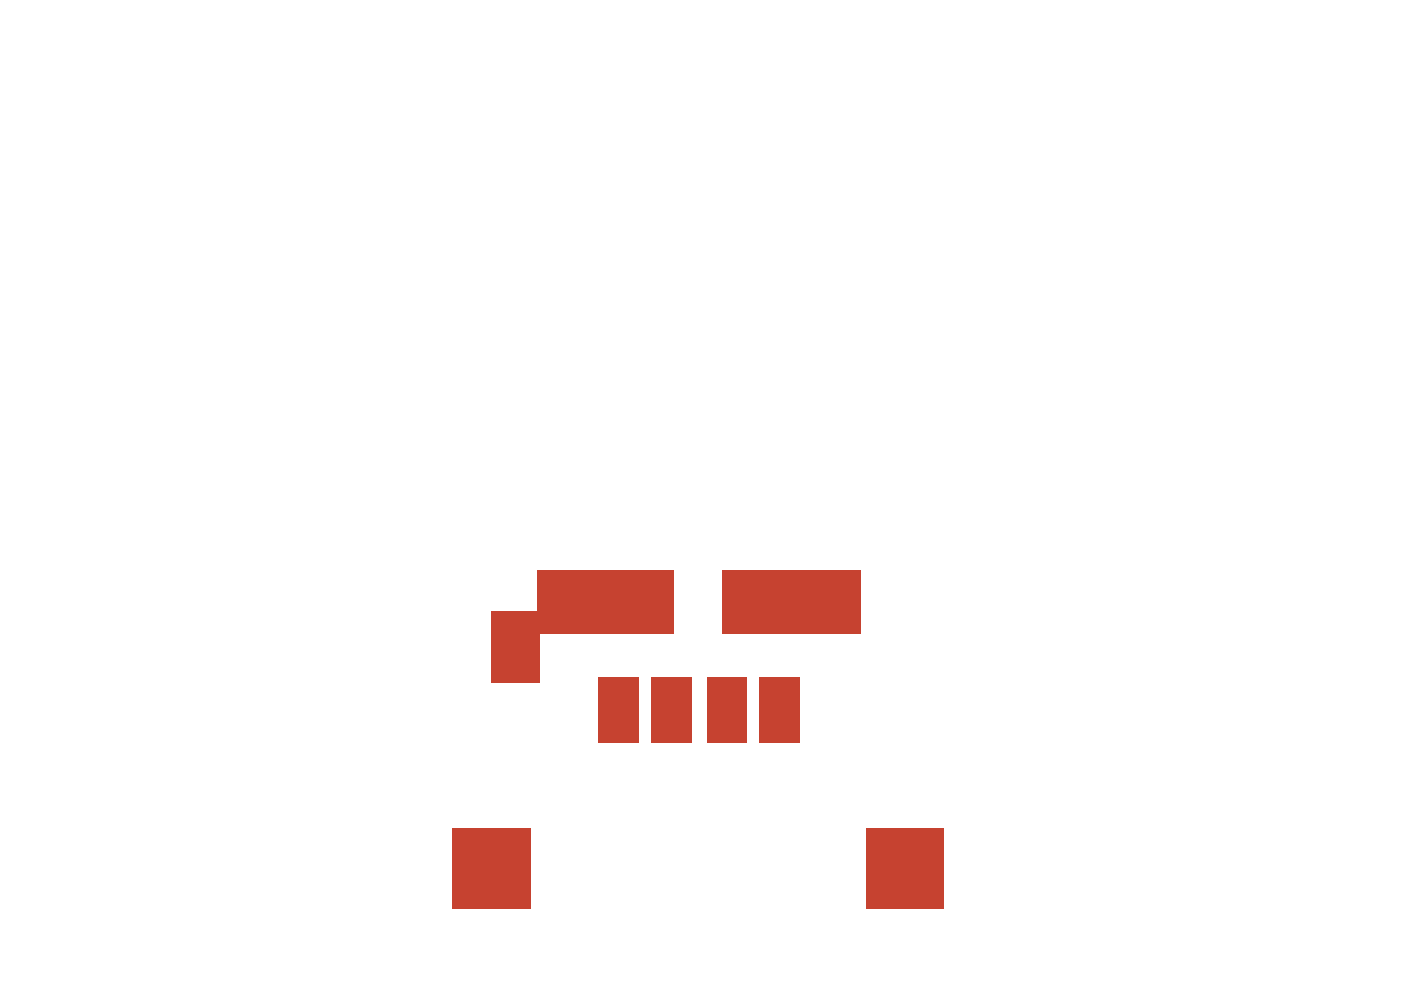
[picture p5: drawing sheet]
<svg xmlns="http://www.w3.org/2000/svg" width="297mm" height="210mm" viewBox="0 0 297 210" stroke-linecap="round" stroke-linejoin="round" font-family="sans-serif">
<g fill="#c64230">
<path d="M113.9 120.9h6.6v13.5h-6.6z" fill-rule="evenodd"/>
<path d="M119.1 120.9h6.6v13.5h-6.6z" fill-rule="evenodd"/>
<path d="M125.2 120.9h6.6v13.5h-6.6z" fill-rule="evenodd"/>
<path d="M138.1 143.6h8.7v13.8h-8.7z" fill-rule="evenodd"/>
<path d="M136.1 120.9h6.7v13.5h-6.7z" fill-rule="evenodd"/>
<path d="M160.9 143.6h8.7v13.8h-8.7z" fill-rule="evenodd"/>
<path d="M158.9 120.9h6.6v13.5h-6.6z" fill-rule="evenodd"/>
<path d="M165 120.9h6.6v13.5h-6.6z" fill-rule="evenodd"/>
<path d="M170.2 120.9h6.6v13.5h-6.6z" fill-rule="evenodd"/>
<path d="M183.7 175.6h16.4v16.9h-16.4z" fill-rule="evenodd"/>
<path d="M150 143.6h8.3v13.8h-8.3z" fill-rule="evenodd"/>
<path d="M126.9 143.6h8.6v13.8h-8.6z" fill-rule="evenodd"/>
<path d="M130.9 120.9h6.7v13.5h-6.7z" fill-rule="evenodd"/>
<path d="M153.1 120.9h6.7v13.5h-6.7z" fill-rule="evenodd"/>
<path d="M175.9 120.9h6.7v13.5h-6.7z" fill-rule="evenodd"/>
<path d="M95.7 175.6h16.8v16.9h-16.8z" fill-rule="evenodd"/>
<path d="M104.1 129.5h10.4v15.3h-10.4z" fill-rule="evenodd"/>
</g>
</svg>
